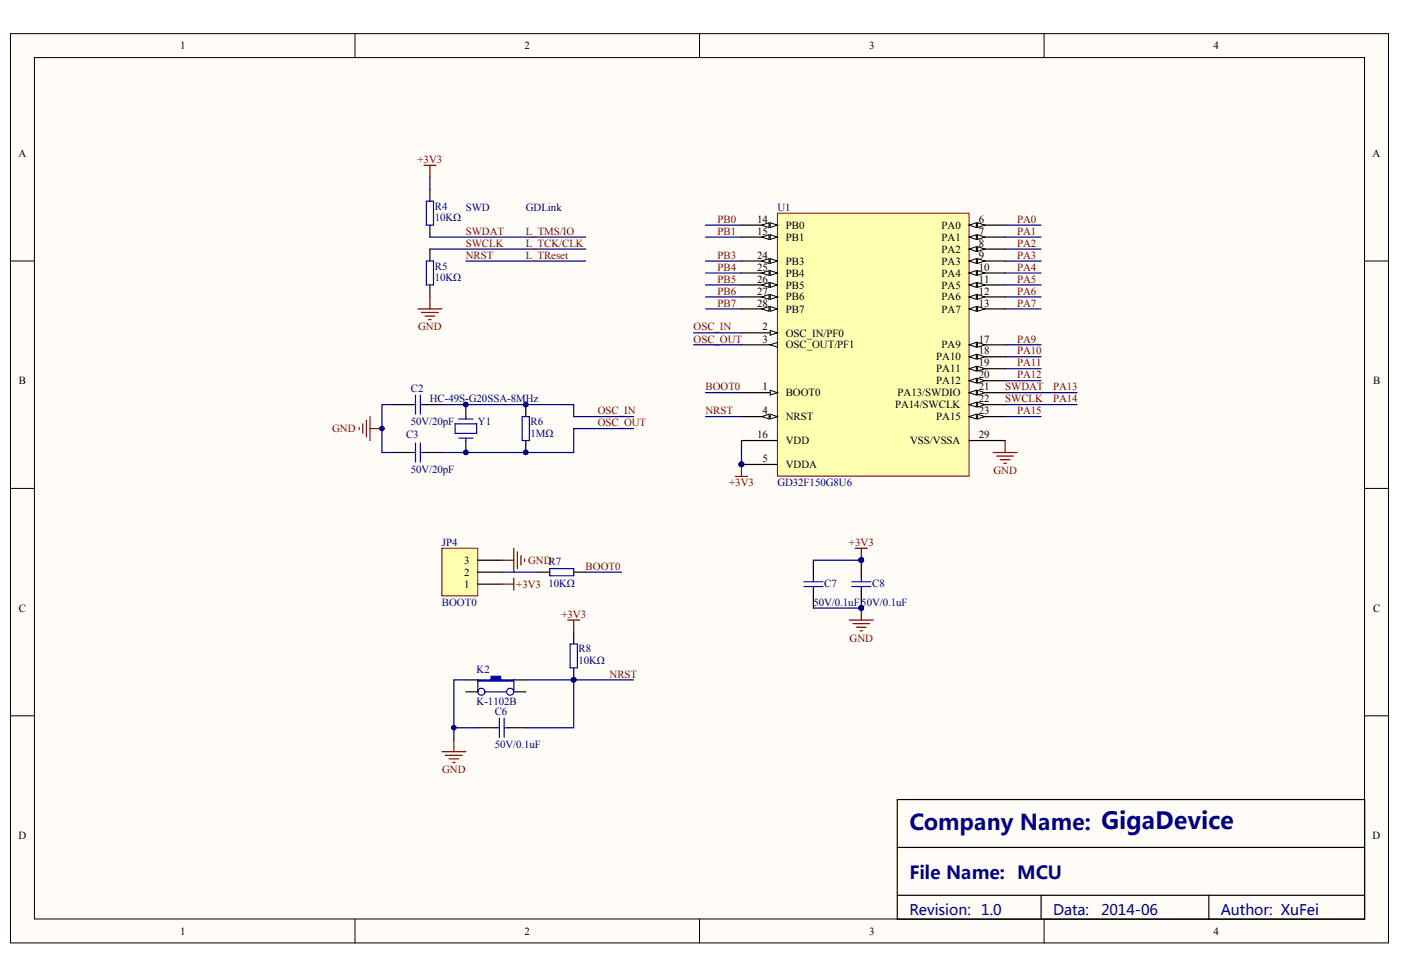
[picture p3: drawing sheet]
<svg xmlns="http://www.w3.org/2000/svg" width="289mm" height="202mm" viewBox="0 0 289 202" stroke-linecap="round" stroke-linejoin="round" font-family="sans-serif">
<defs><g id="words">
<text font-size="4.5" fill="#000080" x="187.5" y="171.1">Company Name: GigaDevice</text>
<text font-size="3.7" fill="#000080" x="187.5" y="181.2">File Name: MCU</text>
<g font-size="3" fill="#000080">
<text x="187.5" y="188.8">Revision:</text>
<text x="202.3" y="188.8">1.0</text>
<text x="217.2" y="188.8">Data:</text>
<text x="227.1" y="188.8">2014-06</text>
<text x="251.7" y="188.8">Author: XuFei</text>
</g>
<g font-size="2.2">
<text x="37.1" y="10.1">1</text>
<text x="108.2" y="10.1">2</text>
<text x="179.2" y="10.1">3</text>
<text x="250.3" y="10.1">4</text>
<text x="3.8" y="32.4">A</text>
<text x="283.1" y="32.4">A</text>
<text x="156.1" y="45.9">14</text>
<text x="162" y="47.2">PB0</text>
<text x="194.2" y="47.2">PA0</text>
<text x="201.8" y="45.9">6</text>
<text x="156.1" y="48.4">15</text>
<text x="156.1" y="53.3">24</text>
<text x="162" y="49.7">PB1</text>
<text x="194.2" y="49.7">PA1</text>
<text x="194.2" y="52.1">PA2</text>
<text x="201.8" y="48.4">7</text>
<text x="201.8" y="50.9">8</text>
<text x="201.8" y="53.3">9</text>
<text x="156.1" y="55.8">25</text>
<text x="156.1" y="58.3">26</text>
<text x="162" y="54.6">PB3</text>
<text x="162" y="57.1">PB4</text>
<text x="162" y="59.5">PB5</text>
<text x="194.2" y="54.6">PA3</text>
<text x="194.2" y="57.1">PA4</text>
<text x="194.2" y="59.5">PA5</text>
<text x="201.8" y="55.8">10</text>
<text x="201.8" y="58.3">11</text>
<text x="156.1" y="60.8">27</text>
<text x="156.1" y="63.2">28</text>
<text x="162" y="62">PB6</text>
<text x="162" y="64.5">PB7</text>
<text x="194.2" y="62">PA6</text>
<text x="194.2" y="64.5">PA7</text>
<text x="201.8" y="60.8">12</text>
<text x="201.8" y="63.2">13</text>
<text x="157.2" y="68.2">2</text>
<text x="157.2" y="70.7">3</text>
<text x="162" y="69.4">OSC_IN/PF0</text>
<text x="162" y="71.9">OSC_OUT/PF1</text>
<text x="194.2" y="71.9">PA9</text>
<text x="201.8" y="70.7">17</text>
<text x="193.1" y="74.3">PA10</text>
<text x="193.1" y="76.8">PA11</text>
<text x="201.8" y="73.1">18</text>
<text x="201.8" y="75.6">19</text>
<text x="3.9" y="79.3">B</text>
<text x="157.2" y="80.5">1</text>
<text x="162" y="81.7">BOOT0</text>
<text x="185.1" y="81.7">PA13/SWDIO</text>
<text x="193.1" y="79.3">PA12</text>
<text x="201.8" y="78.1">20</text>
<text x="201.8" y="80.5">21</text>
<text x="201.8" y="83">22</text>
<text x="283.2" y="79.3">B</text>
<text x="157.2" y="85.5">4</text>
<text x="162" y="86.7">NRST</text>
<text x="184.6" y="84.2">PA14/SWCLK</text>
<text x="193.1" y="86.7">PA15</text>
<text x="201.8" y="85.5">23</text>
<text x="156.1" y="90.4">16</text>
<text x="157.2" y="95.3">5</text>
<text x="162" y="91.6">VDD</text>
<text x="187.7" y="91.6">VSS/VSSA</text>
<text x="201.8" y="90.4">29</text>
<text x="162" y="96.5">VDDA</text>
<text x="95.7" y="118.8">2</text>
<text x="95.7" y="116.3">3</text>
<text x="95.7" y="121.3">1</text>
<text x="3.9" y="126.2">C</text>
<text x="283.2" y="126.2">C</text>
<text x="3.8" y="173.1">D</text>
<text x="283.1" y="173.1">D</text>
<text x="37.1" y="192.8">1</text>
<text x="108.2" y="192.8">2</text>
<text x="179.2" y="192.8">3</text>
<text x="250.3" y="192.8">4</text>
</g>
<g font-size="2.2" fill="#800000">
<text x="86.1" y="33.6">+3V3</text>
<text x="148" y="45.9">PB0</text>
<text x="209.8" y="45.9">PA0</text>
<text x="96.1" y="48.4">SWDAT</text>
<text x="96.1" y="50.9">SWCLK</text>
<text x="96.1" y="53.3">NRST</text>
<text x="108.4" y="48.4">L_TMS/IO</text>
<text x="108.4" y="50.9">L_TCK/CLK</text>
<text x="108.4" y="53.3">L_TReset</text>
<text x="148" y="48.4">PB1</text>
<text x="148" y="53.3">PB3</text>
<text x="209.8" y="48.4">PA1</text>
<text x="209.8" y="53.3">PA3</text>
<text x="209.8" y="50.9">PA2</text>
<text x="148" y="58.3">PB5</text>
<text x="148" y="55.8">PB4</text>
<text x="209.8" y="55.8">PA4</text>
<text x="209.8" y="58.3">PA5</text>
<text x="148" y="60.8">PB6</text>
<text x="148" y="63.2">PB7</text>
<text x="209.8" y="60.8">PA6</text>
<text x="209.8" y="63.2">PA7</text>
<text x="86.2" y="68.2">GND</text>
<text x="143" y="68.2">OSC_IN</text>
<text x="143" y="70.7">OSC_OUT</text>
<text x="209.8" y="70.7">PA9</text>
<text x="209.8" y="75.6">PA11</text>
<text x="209.8" y="73.1">PA10</text>
<text x="145.5" y="80.5">BOOT0</text>
<text x="207.3" y="83">SWCLK</text>
<text x="207.3" y="80.5">SWDAT</text>
<text x="209.8" y="78.1">PA12</text>
<text x="217.2" y="80.5">PA13</text>
<text x="217.2" y="83">PA14</text>
<text x="68.5" y="89.1">GND</text>
<text x="123.3" y="85.5">OSC_IN</text>
<text x="123.3" y="87.9">OSC_OUT</text>
<text x="145.5" y="85.5">NRST</text>
<text x="209.8" y="85.5">PA15</text>
<text x="150.4" y="100.3">+3V3</text>
<text x="204.9" y="97.8">GND</text>
<text x="175.1" y="112.6">+3V3</text>
<text x="108.9" y="116.3">GNDR7</text>
<text x="120.8" y="117.5">BOOT0</text>
<text x="106.5" y="121.3">+3V3</text>
<text x="115.8" y="127.4">+3V3</text>
<text x="175.2" y="132.3">GND</text>
<text x="125.7" y="139.7">NRST</text>
<text x="91.2" y="159.5">GND</text>
</g>
<g font-size="2.2" fill="#000080">
<text x="89.7" y="43.2">R4</text>
<text x="89.7" y="45.7">10KΩ</text>
<text x="96.1" y="43.5">SWD</text>
<text x="108.4" y="43.5">GDLink</text>
<text x="160.3" y="43.5">U1</text>
<text x="89.7" y="55.6">R5</text>
<text x="89.7" y="58">10KΩ</text>
<text x="84.7" y="80.8">C2</text>
<text x="88.6" y="83">HC-49S-G20SSA-8MHz</text>
<text x="84.7" y="87.7">50V/20pF</text>
<text x="98.5" y="87.7">Y1</text>
<text x="109.4" y="87.7">R6</text>
<text x="83.7" y="90.4">C3</text>
<text x="109.4" y="90.2">1MΩ</text>
<text x="84.7" y="97.6">50V/20pF</text>
<text x="160.3" y="100.3">GD32F150G8U6</text>
<text x="91.1" y="112.6">JP4</text>
<text x="91.1" y="124.9">BOOT0</text>
<text x="113.1" y="121">10KΩ</text>
<text x="167.8" y="124.9">50V/0.1uF50V/0.1uF</text>
<text x="170" y="121">C7</text>
<text x="179.9" y="121">C8</text>
<text x="119.3" y="134.6">R8</text>
<text x="119.3" y="137">10KΩ</text>
<text x="98.3" y="138.8">K2</text>
<text x="98.3" y="145.4">K-1102B</text>
<text x="102" y="147.4">C6</text>
<text x="102" y="154.3">50V/0.1uF</text>
</g>
</g></defs>
<g fill="#fffcf8" stroke="#000" stroke-width=".21">
<path d="M2.2 6.9h284.1v187.6h-284.1z"/>
<path d="M7.1 11.9h274.3v177.7h-274.3z"/>
</g>
<path d="M73.2 6.9v5M144.3 6.9v5M215.3 6.9v5M2.2 53.8h4.9M281.4 53.8h5M2.2 100.7h4.9M281.4 100.7h5M2.2 147.6h4.9M281.4 147.6h5M73.2 189.6v4.9M144.3 189.6v4.9M215.3 189.6v4.9" fill="none" stroke="#000" stroke-width=".21"/>
<g fill="none" stroke="#000" stroke-width=".25">
<path d="M81.2 83.5h3.8M81.2 93.3h3.8M87.4 83.5h3.7M87.4 93.3h3.7M96.1 83.5v2.4M96.1 90.9v2.4M110.9 118h2.5M118.3 118h2.5M118.3 130.4v2.4M118.3 137.8v2.4M96.1 140.2h2.4M96.1 142.7h2.4"/>
<path d="M98.5 150.1h3.8M104.7 150.1h3.7M106 140.2h2.4M106 142.7h2.4M185 164.9h96.4v24.7h-96.4zM185 174.8h96.4M185 184.7h96.4M214.7 184.7v4.9M249.3 184.7v4.9"/>
</g>
<g fill="none" stroke="#000080" stroke-width=".25">
<path d="M145.5 46.4h7.4M145.5 48.9h7.4M145.5 58.8h7.4M207.3 46.4h7.4M207.3 48.9h7.4M207.3 51.4h7.4M207.3 53.8h7.4M207.3 56.3h7.4M207.3 58.8h7.4M145.5 61.2h7.4M145.5 63.7h7.4M207.3 61.2h7.4"/>
<path d="M207.3 63.7h7.4M207.3 71.1h7.4M207.3 73.6h7.4M207.3 76.1h7.4M207.3 78.5h7.4M81.2 83.5h-2.4v9.8h2.4M145.5 81h7.4M145.5 85.9h7.4M93.6 150.1h4.9M96.1 140.2h-2.5v12.4M108.4 140.2h22.3M118.3 140.2v9.9h-9.9"/>
</g>
<g fill="none" stroke="#00f" stroke-width=".25">
<path d="M85 83.5h.7M85 93.3h.7M85.7 81.5v3.9M85.7 91.4v3.9M86.7 83.5h.7M86.7 81.5v3.9M86.7 91.4v3.9M86.7 93.3h.7M93.8 87.4h4.5v2h-4.5zM94.6 86.4h3M94.6 90.4h3M96.1 85.9v.5"/>
<path d="M96.1 90.4v.5M113.4 117.3h4.9v1.5h-4.9zM117.6 132.8h1.5v5h-1.5zM98.5 140.2v2.5M100 142.7h4.5M102.3 150.1h.7M103 148.1v4M104 150.1h.7M104 148.1v4M106 140.2v2.5"/>
<circle cx="99.3" cy="142.7" r=".72"/>
<circle cx="105.2" cy="142.7" r=".72"/>
</g>
<g fill="#000080" stroke="#000080" stroke-width=".21">
<circle cx="96.1" cy="93.3" r=".48"/>
<circle cx="96.1" cy="83.4" r=".48"/>
<circle cx="78.8" cy="88.4" r=".48"/>
<circle cx="93.6" cy="150.1" r=".48"/>
<circle cx="118.3" cy="140.2" r=".48"/>
</g>
<path d="M74.1 88.2v.4M74.8 87.4v2M75.6 86.7v3.4M76.3 85.9v5M76.3 88.4h2.5M117.1 127.9h2.5M118.3 127.9v2.5M91.1 155h5M91.9 155.8h3.4M92.6 156.5h2M93.4 157.3h.4M93.6 152.6v2.4" fill="none" stroke="#800000" stroke-width=".25"/>
<path d="M98.5 140.2h2.8v-.7h1.9v.7h2.8v.3h-7.5z" fill-rule="evenodd" fill="#00f" stroke="#00f" stroke-width=".25"/>
<path d="M91.1 113.1h7.4v9.8h-7.4z" fill="#ffffb0" stroke="#800000" stroke-width=".21"/>
<path d="M108.4 83.5v2.4M108.4 90.9v2.4M98.5 118h5M98.5 115.6h5M167.7 115.6v3.7M177.6 115.6v3.7M98.5 120.5h5M167.7 121.7v3.7M177.6 121.7v3.7" fill="none" stroke="#000" stroke-width=".25"/>
<g fill="none" stroke="#800000" stroke-width=".25">
<path d="M151.7 98.3h2.4M152.9 95.8v2.5M204.8 93.3h5M205.6 94.1h3.4M206.3 94.8h2M207 95.6h.5M207.3 90.9v2.4M103.5 115.6h2.5M106 113.1v4.9M106 119.3v2.4M106.7 113.8v3.5M107.4 114.6v1.9"/>
<path d="M108.2 115.3v.5M176.4 113.1h2.5M177.6 113.1v2.5M103.5 120.5h2.5M175.2 127.9h4.9M175.9 128.6h3.5M176.6 129.4h2M177.4 130.1h.5M177.6 125.4v2.5"/>
</g>
<g fill="none" stroke="#000080" stroke-width=".25">
<path d="M145.5 53.8h7.4M145.5 56.3h7.4M143 68.7h9.9M143 71.1h9.9M91.1 83.5h27.2v2.4h12.4M130.7 88.4h-12.4v4.9h-27.2M152.9 90.9v4.9M207.3 85.9h7.4M207.3 83.5h14.8M207.3 81h14.8M103.5 118h7.4M120.8 118h7.4"/>
<path d="M167.7 115.6h9.9M167.7 125.4h9.9"/>
</g>
<path d="M107.7 85.9h1.5v5h-1.5zM165.8 120h3.9M167.7 119.3v.7M175.7 120h3.9M177.6 119.3v.7M165.8 121h3.9M167.7 121v.7M175.7 121h3.9M177.6 121v.7" fill="none" stroke="#00f" stroke-width=".25"/>
<g fill="#000080" stroke="#000080" stroke-width=".21">
<circle cx="177.6" cy="125.4" r=".48"/>
<circle cx="177.6" cy="115.5" r=".48"/>
<circle cx="108.4" cy="93.3" r=".48"/>
<circle cx="108.4" cy="83.4" r=".48"/>
<circle cx="152.9" cy="95.8" r=".48"/>
</g>
<path d="M160.3 44h39.5v54.2h-39.5z" fill="#ffffb0" stroke="#800000" stroke-width=".21"/>
<path d="M152.9 81h7.4" fill="none" stroke="#000" stroke-width=".25"/>
<path d="M158.8 80.5l1.5 .5-1.5 .5z" fill="#fffcf8" stroke="#000" stroke-width=".21"/>
<path d="M152.9 85.9h7.4" fill="none" stroke="#000" stroke-width=".25"/>
<g fill="#fffcf8" stroke="#000" stroke-width=".21">
<path d="M158.8 85.4l1.5 .5-1.5 .5z"/>
<path d="M157.1 85.9l1.5-.5v1z"/>
</g>
<path d="M152.9 68.7h7.4" fill="none" stroke="#000" stroke-width=".25"/>
<path d="M158.8 68.2l1.5 .5-1.5 .4z" fill="#fffcf8" stroke="#000" stroke-width=".21"/>
<path d="M152.9 71.1h7.4" fill="none" stroke="#000" stroke-width=".25"/>
<path d="M158.8 71.1l1.5-.5v1z" fill="#fffcf8" stroke="#000" stroke-width=".21"/>
<path d="M199.9 46.4h7.4" fill="none" stroke="#000" stroke-width=".25"/>
<g fill="#fffcf8" stroke="#000" stroke-width=".21">
<path d="M199.9 46.4l1.5-.5v1z"/>
<path d="M201.6 45.9l1.5 .5-1.5 .5z"/>
</g>
<path d="M199.9 48.9h7.4" fill="none" stroke="#000" stroke-width=".25"/>
<g fill="#fffcf8" stroke="#000" stroke-width=".21">
<path d="M199.9 48.9l1.5-.5v1z"/>
<path d="M201.6 48.4l1.5 .5-1.5 .5z"/>
</g>
<path d="M199.9 73.6h7.4" fill="none" stroke="#000" stroke-width=".25"/>
<g fill="#fffcf8" stroke="#000" stroke-width=".21">
<path d="M199.9 73.6l1.5-.5v1z"/>
<path d="M201.6 73.1l1.5 .5-1.5 .5z"/>
</g>
<path d="M199.9 76.1h7.4" fill="none" stroke="#000" stroke-width=".25"/>
<g fill="#fffcf8" stroke="#000" stroke-width=".21">
<path d="M199.9 76.1l1.5-.5v1z"/>
<path d="M201.6 75.6l1.5 .5-1.5 .5z"/>
</g>
<path d="M199.9 78.5h7.4" fill="none" stroke="#000" stroke-width=".25"/>
<g fill="#fffcf8" stroke="#000" stroke-width=".21">
<path d="M199.9 78.5l1.5-.5v1z"/>
<path d="M201.6 78l1.5 .5-1.5 .5z"/>
</g>
<path d="M199.9 81h7.4" fill="none" stroke="#000" stroke-width=".25"/>
<g fill="#fffcf8" stroke="#000" stroke-width=".21">
<path d="M199.9 81l1.5-.5v1z"/>
<path d="M201.6 80.5l1.5 .5-1.5 .5z"/>
</g>
<path d="M199.9 83.5h7.4" fill="none" stroke="#000" stroke-width=".25"/>
<g fill="#fffcf8" stroke="#000" stroke-width=".21">
<path d="M199.9 83.5l1.5-.5v1z"/>
<path d="M201.6 83l1.5 .5-1.5 .5z"/>
</g>
<path d="M199.9 85.9h7.4" fill="none" stroke="#000" stroke-width=".25"/>
<g fill="#fffcf8" stroke="#000" stroke-width=".21">
<path d="M199.9 85.9l1.5-.5v1z"/>
<path d="M201.6 85.4l1.5 .5-1.5 .5z"/>
</g>
<path d="M199.9 51.4h7.4" fill="none" stroke="#000" stroke-width=".25"/>
<g fill="#fffcf8" stroke="#000" stroke-width=".21">
<path d="M199.9 51.4l1.5-.5v1z"/>
<path d="M201.6 50.9l1.5 .5-1.5 .5z"/>
</g>
<path d="M199.9 53.8h7.4" fill="none" stroke="#000" stroke-width=".25"/>
<g fill="#fffcf8" stroke="#000" stroke-width=".21">
<path d="M199.9 53.8l1.5-.5v1z"/>
<path d="M201.6 53.3l1.5 .5-1.5 .5z"/>
</g>
<path d="M199.9 56.3h7.4" fill="none" stroke="#000" stroke-width=".25"/>
<g fill="#fffcf8" stroke="#000" stroke-width=".21">
<path d="M199.9 56.3l1.5-.5v1z"/>
<path d="M201.6 55.8l1.5 .5-1.5 .5z"/>
</g>
<path d="M199.9 58.8h7.4" fill="none" stroke="#000" stroke-width=".25"/>
<g fill="#fffcf8" stroke="#000" stroke-width=".21">
<path d="M199.9 58.8l1.5-.5v1z"/>
<path d="M201.6 58.3l1.5 .5-1.5 .5z"/>
</g>
<path d="M199.9 61.2h7.4" fill="none" stroke="#000" stroke-width=".25"/>
<g fill="#fffcf8" stroke="#000" stroke-width=".21">
<path d="M199.9 61.2l1.5-.4v.9z"/>
<path d="M201.6 60.8l1.5 .4-1.5 .5z"/>
</g>
<path d="M199.9 63.7h7.4" fill="none" stroke="#000" stroke-width=".25"/>
<g fill="#fffcf8" stroke="#000" stroke-width=".21">
<path d="M199.9 63.7l1.5-.5v1z"/>
<path d="M201.6 63.2l1.5 .5-1.5 .5z"/>
</g>
<path d="M199.9 71.1h7.4" fill="none" stroke="#000" stroke-width=".25"/>
<g fill="#fffcf8" stroke="#000" stroke-width=".21">
<path d="M199.9 71.1l1.5-.5v1z"/>
<path d="M201.6 70.6l1.5 .5-1.5 .5z"/>
</g>
<path d="M152.9 46.4h7.4" fill="none" stroke="#000" stroke-width=".25"/>
<g fill="#fffcf8" stroke="#000" stroke-width=".21">
<path d="M158.8 45.9l1.5 .5-1.5 .5z"/>
<path d="M157.1 46.4l1.5-.5v1z"/>
</g>
<path d="M152.9 48.9h7.4" fill="none" stroke="#000" stroke-width=".25"/>
<g fill="#fffcf8" stroke="#000" stroke-width=".21">
<path d="M158.8 48.4l1.5 .5-1.5 .5z"/>
<path d="M157.1 48.9l1.5-.5v1z"/>
</g>
<path d="M152.9 53.8h7.4" fill="none" stroke="#000" stroke-width=".25"/>
<g fill="#fffcf8" stroke="#000" stroke-width=".21">
<path d="M158.8 53.3l1.5 .5-1.5 .5z"/>
<path d="M157.1 53.8l1.5-.5v1z"/>
</g>
<path d="M152.9 56.3h7.4" fill="none" stroke="#000" stroke-width=".25"/>
<g fill="#fffcf8" stroke="#000" stroke-width=".21">
<path d="M158.8 55.8l1.5 .5-1.5 .5z"/>
<path d="M157.1 56.3l1.5-.5v1z"/>
</g>
<path d="M152.9 58.8h7.4" fill="none" stroke="#000" stroke-width=".25"/>
<g fill="#fffcf8" stroke="#000" stroke-width=".21">
<path d="M158.8 58.3l1.5 .5-1.5 .5z"/>
<path d="M157.1 58.8l1.5-.5v1z"/>
</g>
<path d="M152.9 61.2h7.4" fill="none" stroke="#000" stroke-width=".25"/>
<g fill="#fffcf8" stroke="#000" stroke-width=".21">
<path d="M158.8 60.8l1.5 .4-1.5 .5z"/>
<path d="M157.1 61.2l1.5-.4v.9z"/>
</g>
<path d="M152.9 63.7h7.4" fill="none" stroke="#000" stroke-width=".25"/>
<g fill="#fffcf8" stroke="#000" stroke-width=".21">
<path d="M158.8 63.2l1.5 .5-1.5 .5z"/>
<path d="M157.1 63.7l1.5-.5v1z"/>
</g>
<path d="M88.7 39v2.5M88.7 46.4v2.5M88.7 51.4v2.4M88.7 58.8v2.4M152.9 90.9h7.4M152.9 95.8h7.4M199.9 90.9h7.4" fill="none" stroke="#000" stroke-width=".25"/>
<circle cx="152.9" cy="95.8" r=".48" fill="#000080" stroke="#000080" stroke-width=".21"/>
<path d="M87.9 53.8h1.5v5h-1.5zM87.9 41.5h1.5v4.9h-1.5z" fill="none" stroke="#00f" stroke-width=".25"/>
<path d="M87.4 34.1h2.5M88.7 34.1v2.5M86.2 63.7h4.9M86.9 64.5h3.5M87.7 65.2h1.9M88.4 65.9h.5M88.7 61.2v2.5" fill="none" stroke="#800000" stroke-width=".25"/>
<path d="M88.7 36.6v2.4M88.7 48.9h32.1M88.7 51.4h32.1M96.1 53.8h24.7" fill="none" stroke="#000080" stroke-width=".25"/>
<use href="#words"/>
</svg>
